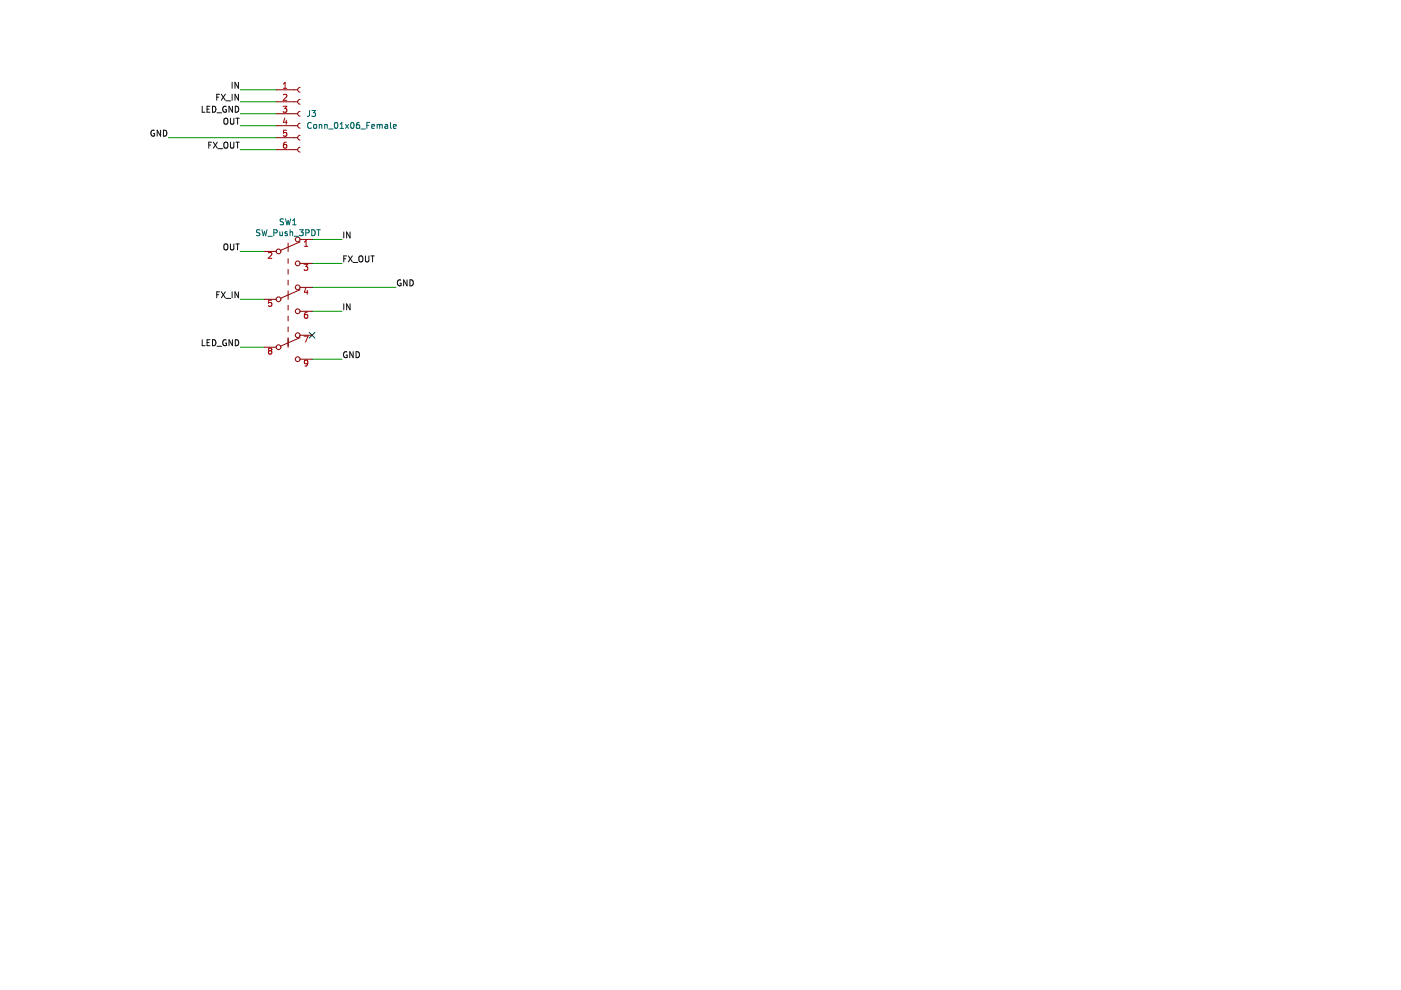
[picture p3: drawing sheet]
<svg xmlns="http://www.w3.org/2000/svg" width="297mm" height="210mm" viewBox="0 0 297 210" stroke-linecap="round" stroke-linejoin="round" font-family="sans-serif">
<path d="M.2 0h296.9v209.9h-296.9z" fill-rule="evenodd" fill="#fff" stroke="#fff" stroke-width=".21"/>
<path d="M65.6 70.5l1.2 1.2M66.8 70.5l-1.2 1.2" fill="none" stroke="#000084" stroke-width=".21"/>
<g fill="none" stroke="#009600" stroke-width=".21">
<path d="M50.9 19h7.6M35.7 29.2h22.8M50.9 24.1h7.6M50.9 21.6h7.6M50.9 26.7h7.6M50.9 31.7h7.6M50.9 53.3h5.1M66.2 55.8h6.3M66.2 50.8h6.3M50.9 73.6h5.1M50.9 63.5h5.1M66.2 76.2h6.3"/>
<path d="M66.2 66h6.3M66.2 60.9h17.7"/>
</g>
<g fill="none" stroke="#0f0f0f" stroke-width=".21">
<path d="M46.6 20h-.6v1.3M46.9 20l.9 1.3M47.8 20l-.9 1.3M49.2 17.4v1.3M49.2 20v1.3M50.5 17.4v1.3l-.7-1.3v1.3M50.5 20v1.3l-.7-1.3v1.3M32.7 27.7a.58 .58 0 0 0-.7 .6 .58 .58 0 0 0 .8 .5v-.5h-.3M34 27.6v1.3l-.7-1.3v1.3M34.7 27.6a.64 .64 0 0 1 .7 .6 .64 .64 0 0 1-.7 .7zM42.9 22.5v1.3h.6M43.9 23.1h.4"/>
<path d="M44.3 30.7h.4M44.5 22.5h-.6v1.3h.6M44.9 30.1h-.6v1.3M45 22.5a.64 .64 0 0 1 .8 .7 .64 .64 0 0 1-.8 .6zM45.2 30.1l.9 1.3M46 20.6h.4M46 23.9h1M46.1 30.1l-.9 1.3M46.3 31.5h.9M47.5 25.2l.3-.1a.43 .43 0 0 1 .5 .4v.4a.42 .42 0 0 1-.4 .5 .42 .42 0 0 1-.4-.5zM47.5 30.3l.3-.2a.43 .43 0 0 1 .5 .5v.4a.42 .42 0 0 1-.4 .4 .42 .42 0 0 1-.4-.4zM47.9 22.6a.58 .58 0 0 0-.7 .6 .58 .58 0 0 0 .8 .5v-.4h-.2"/>
<path d="M47.9 21.4h1M48.9 25.1v1l.2 .2h.2l.3-.2v-1M48.9 30.1v1.1l.2 .2h.2l.3-.2v-1.1M49.3 22.5v1.3l-.7-1.3v1.3M49.9 22.5a.64 .64 0 0 1 .7 .7 .64 .64 0 0 1-.7 .6zM50 25.1h.7M50 30.1h.7M50.4 25.1v1.2M50.4 30.1v1.3M47.5 51.9l.3-.2a.43 .43 0 0 1 .5 .4v.5a.42 .42 0 0 1-.4 .4 .42 .42 0 0 1-.4-.4zM48.9 51.7v1l.2 .3h.2l.3-.3v-1M50 51.7h.7"/>
<path d="M50.4 51.7v1.3M72.9 49.2v1.3M72.9 54.9h.4M73.5 54.3h-.6v1.2M73.9 54.3l.8 1.2M74.2 49.2v1.3l-.7-1.3v1.3M74.7 54.3l-.8 1.2M74.9 55.6h1M76.2 54.4l.2-.1a.43 .43 0 0 1 .5 .4v.4a.42 .42 0 0 1-.4 .4 .42 .42 0 0 1-.4-.4zM77.5 54.3v1l.2 .2h.3l.2-.2v-1M78.6 54.3h.8M79 54.3v1.2"/>
<path d="M85 59.4a.58 .58 0 0 0-.8 .6 .58 .58 0 0 0 .8 .5v-.4h-.2M86.3 59.3v1.3l-.7-1.3v1.3M86.9 59.3a.64 .64 0 0 1 .7 .7 .64 .64 0 0 1-.7 .6zM42.9 72v1.3h.6M43.9 72.6h.4M44.5 72h-.6v1.3h.6M45 72a.64 .64 0 0 1 .8 .7 .64 .64 0 0 1-.8 .6zM46 62.5h.4M46 73.4h1M46.6 61.9h-.6v1.2M46.9 61.9l.9 1.2M47.8 61.9l-.9 1.2"/>
<path d="M47.9 63.3h1M47.9 72.1a.58 .58 0 0 0-.7 .6 .58 .58 0 0 0 .8 .5v-.4h-.2M49.2 61.9v1.2M49.3 72v1.3l-.7-1.3v1.3M49.9 72a.64 .64 0 0 1 .7 .7 .64 .64 0 0 1-.7 .6zM50.5 61.9v1.2l-.7-1.2v1.2M72.9 64.4v1.3M73.6 74.6a.58 .58 0 0 0-.8 .6 .58 .58 0 0 0 .8 .5v-.4h-.2M74.2 64.4v1.3l-.7-1.3v1.3M74.9 74.6v1.2l-.7-1.2v1.2M75.5 74.6a.64 .64 0 0 1 .7 .6 .64 .64 0 0 1-.7 .6z"/>
</g>
<g fill="none" stroke="#840000" stroke-width=".21">
<path d="M58.5 19h4.6M63.6 18.5a.51 .51 0 0 0-.5 .5 .51 .51 0 0 0 .5 .5M58.5 31.7h4.6M58.5 29.2h4.6M58.5 26.7h4.6M58.5 24.1h4.6M58.5 21.6h4.6M63.6 31.2a.51 .51 0 0 0-.5 .5 .51 .51 0 0 0 .5 .5M63.6 28.7a.51 .51 0 0 0-.5 .5 .51 .51 0 0 0 .5 .5M63.6 26.1a.51 .51 0 0 0-.5 .6 .51 .51 0 0 0 .5 .5M63.6 23.6a.51 .51 0 0 0-.5 .5 .51 .51 0 0 0 .5 .5M63.6 21.1a.51 .51 0 0 0-.5 .5 .51 .51 0 0 0 .5 .5"/>
<path d="M56 53.3h2.5M61.1 51.5v1.8M61.1 54.8v1M61.1 57.1v1M61.1 59.4v1M63.6 51.3l-4 1.8M63.6 50.8h2.6M63.6 55.8h2.6M56 63.5h2.5M56 73.6h2.5M61.1 61.7v1.8M61.1 64.7v1"/>
<path d="M61.1 67v1M61.1 69.3v1M61.1 71.6v2M63.6 61.4l-4 1.8M63.6 71.6l-4 1.8M63.6 60.9h2.6M63.6 66h2.6M63.6 71.1h2.6M63.6 76.2h2.6"/>
<circle cx="59.1" cy="53.3" r=".51"/>
<circle cx="63.1" cy="55.8" r=".51"/>
<circle cx="63.1" cy="50.8" r=".51"/>
<circle cx="59.1" cy="63.5" r=".51"/>
<circle cx="59.1" cy="73.6" r=".51"/>
<circle cx="63.1" cy="76.2" r=".51"/>
<circle cx="63.1" cy="66" r=".51"/>
<circle cx="63.1" cy="71.1" r=".51"/>
<circle cx="63.1" cy="60.9" r=".51"/>
</g>
<g fill="none" stroke="#a90000" stroke-width=".21">
<path d="M60.1 18.7h.7M60.1 17.8l.3-.3v1.2M60 22.5h.8l-.4 .5 .4 .1v.6l-.2 .1-.6-.1M60.1 20.1l.5-.1 .2 .4-.8 .9h.8M60.4 25l-.3 .9h.8M60.7 30.1l-.4 .1-.2 .3v.7l.2 .2 .5-.1-.1-.6-.4-.1-.2 .3M60.7 25.5v.8M60.8 27.6h-.7v.6h.6l.1 .6-.2 .1-.5-.1M56.9 53.6l.5-.1 .2 .4-.7 .9h.7M64.5 56h.8l-.5 .5 .4 .1v.6l-.2 .1-.5-.1M64.5 52.2h.8M64.5 51.3l.4-.3v1.2"/>
<path d="M57.2 74.4l-.3-.3 .3-.3h.2l.2 .3-.2 .3M57.2 74.4l-.3 .2v.2l.3 .3 .3-.1 .1-.2v-.3l-.2-.1M57.2 74.4h.2M57.6 63.7h-.6l-.1 .6 .6-.1 .1 .6-.2 .1-.5-.1M64.5 71.3h.8l-.5 1.2M64.8 61.1l-.3 .9h.8M65.1 66.2l-.3 .1-.2 .2-.1 .7 .3 .3 .4-.2-.1-.6h-.3l-.3 .2M65.1 61.5v.9M65.3 76.9l-.3 .2h-.3l-.1-.6 .4-.1 .3 .2-.1 .7-.2 .3h-.3"/>
</g>
<g fill="none" stroke="#006464" stroke-width=".21">
<path d="M65.6 23.4v1.1l-.4 .2M66 26.1a.56 .56 0 0 0-.8 .5 .56 .56 0 0 0 .8 .5M66.1 23.4h.8l-.4 .5 .3 .1v.6l-.1 .1-.6-.1M66.5 26.5l.2-.1 .4 .1-.1 .7-.5-.1zM67.7 26.5l.5-.1v.8M67.7 26.4v.8M68.8 26.5l.5-.1 .1 .8M68.8 26.4v.8M69.7 27.3h1M71 26.1l.2-.1a.68 .68 0 0 1 .4 .6 .68 .68 0 0 1-.4 .6l-.3-.5zM72.1 27.2h.7M72.1 26.3l.4-.3v1.2"/>
<path d="M73.3 26.4l.6 .8M73.9 26.4l-.6 .8M74.5 26.1l.1-.1a.68 .68 0 0 1 .5 .6 .68 .68 0 0 1-.5 .6l-.3-.5zM76.2 26h-.4l-.2 .3-.1 .7 .3 .2 .4-.1v-.6l-.4-.1-.3 .3M76.5 27.3h1M77.8 26.6h.4M78.4 26h-.6v1.2M78.8 26.8l.6-.1v-.3h-.4l-.2 .2 .1 .6h.5M80 26.5l.3-.1 .2 .2M80 26.4v.8M80.5 26.6l.2-.2h.3v.8M80.5 26.6v.6"/>
<path d="M81.7 26.4h.4l.1 .8M82.2 26.7l-.6 .2 .2 .3h.4M82.8 26v1l.2 .2M83.4 26.8l.6-.1v-.3h-.4l-.2 .2 .1 .6h.5M55.1 48.8h-.7v.4l.6 .2 .1 .3-.2 .3-.5-.1M55.5 48.7l.3 1.3 .3-.9 .2 .9 .3-1.3M56.8 50.1h1M58.1 49.4l.6-.1v-.5l-.6-.1v1.3M59.3 49.1l.1 .8h.5M59.9 49.1v.9M60.1 46.5l-.5-.1-.2 .2 .1 .3 .6 .3v.3l-.7 .1M60.5 46.4l.3 1.3 .3-.9 .2 .9 .3-1.3"/>
<path d="M60.9 49.2l-.3-.1-.2 .2 .1 .2 .4 .1v.3h-.5M61.5 49.2h.5l.1 .8M61.5 48.7v1.3M62.1 47.7h.7M62.1 46.8l.3-.4v1.3M62.4 50.1h.9M63.5 48.7h.8l-.4 .5 .3 .1v.6l-.2 .1-.5-.1M64.8 49.4l.6-.1 .1-.5-.7-.1v1.3M66.1 48.7a.64 .64 0 0 1 .7 .6 .64 .64 0 0 1-.7 .7zM67.2 48.7h.7M67.6 48.7v1.3"/>
</g>
</svg>
